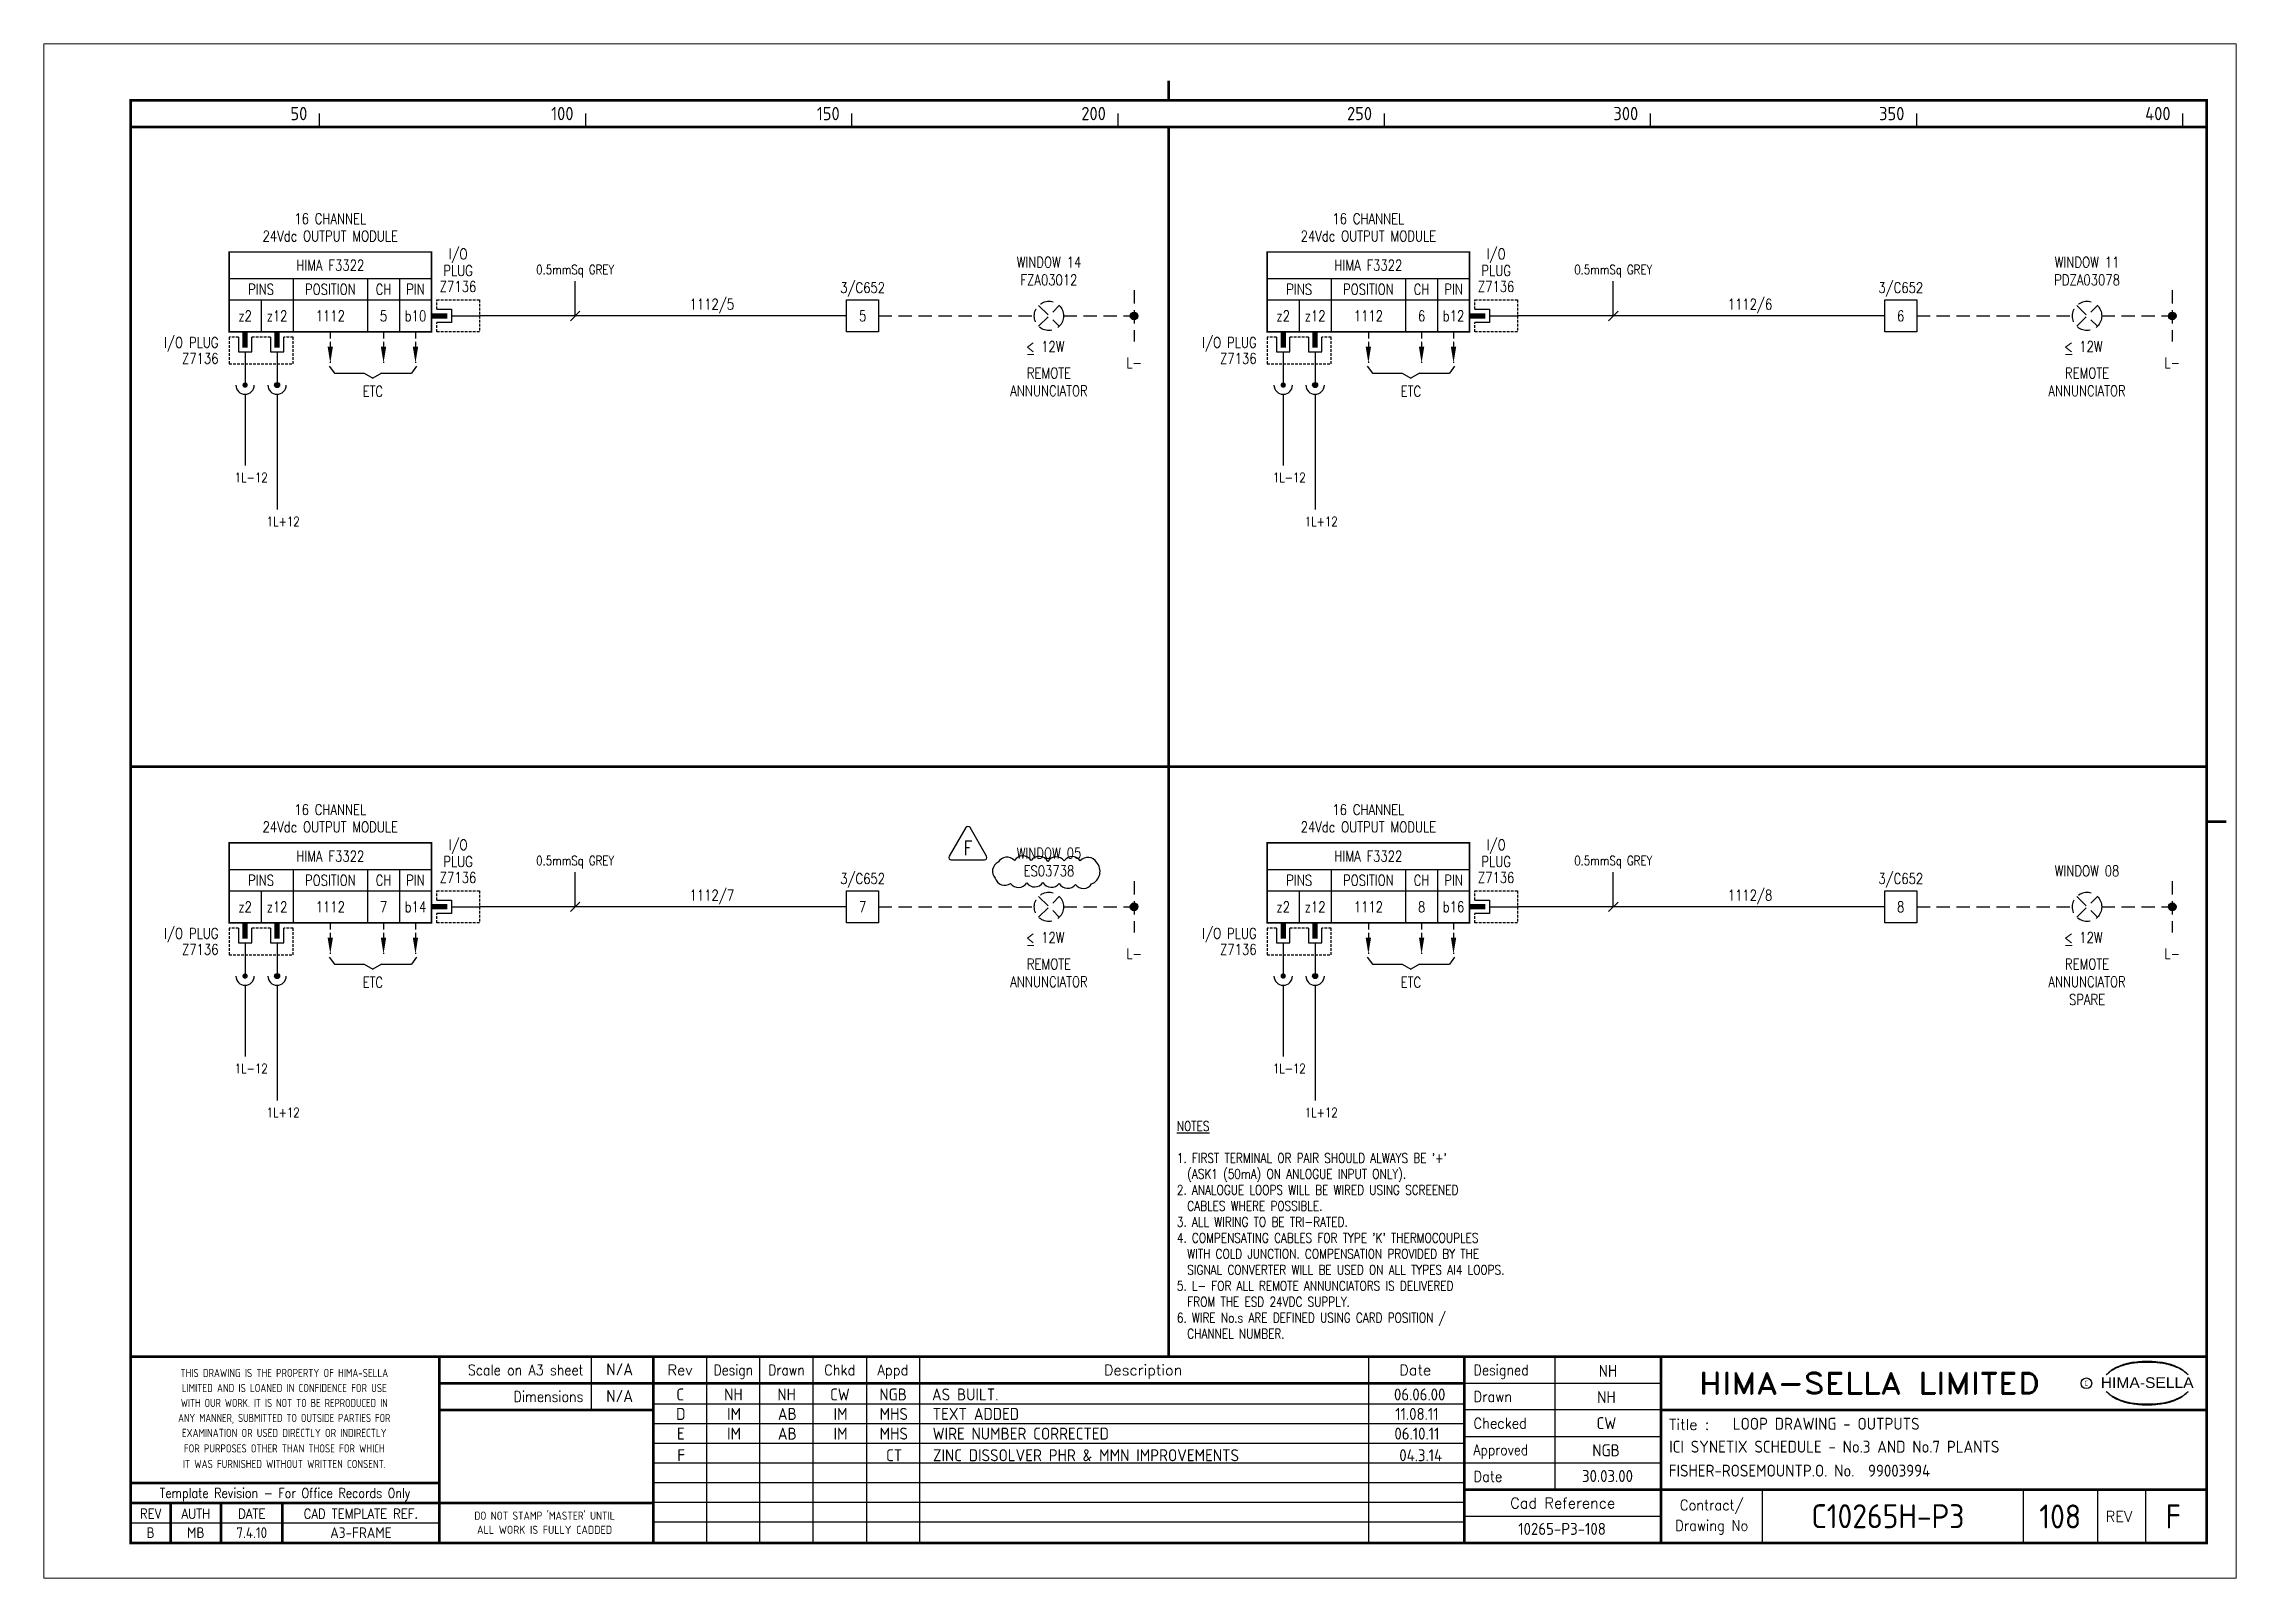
# Paper-space layout 'Layout1' of a CAD drawing. Extents: x 41 to 369, y 29 to 258.
# The model-space entities are those that its viewports show. They can reach past a viewport. Long polylines and large blocks are cut down to what shows.
import ezdxf
from ezdxf.enums import TextEntityAlignment as Align

# ---------------------------------------------------------------- set-up
doc = ezdxf.new("R2010")
doc.units = 0
doc.header["$LTSCALE"] = 0.25
doc.header["$MEASUREMENT"] = 0
doc.linetypes.add('HIDDEN2', pattern=[4.7625, 3.175, -1.5875])
doc.layers.get('0').update_dxf_attribs({"color": 41, "linetype": 'CONTINUOUS'})
for name, color, linetype in [('00-DRG_FRAME', 12, 'CONTINUOUS'), ('01-DRAW', 7, 'CONTINUOUS'), ('02-TEXT', 2, 'CONTINUOUS'), ('051-TEXT', 2, 'CONTINUOUS'), ('117', 7, 'CONTINUOUS'), ('117-TEXT', 2, 'CONTINUOUS'), ('DIM', 3, 'CONTINUOUS'), ('LAB', 2, 'CONTINUOUS'), ('RACK', 2, 'CONTINUOUS'), ('SLOT', 2, 'CONTINUOUS'), ('SNA', 2, 'CONTINUOUS'), ('TEXT', 2, 'CONTINUOUS'), ('TPOL', 3, 'CONTINUOUS'), ('XR_FUNCTION', 2, 'CONTINUOUS'), ('XR_MAIN', 2, 'CONTINUOUS')]:
    doc.layers.add(name, color=color, linetype=linetype)
doc.styles.add('ARIAL', font='arial.ttf', dxfattribs={"height": 2.5})
doc.styles.add('CROSSREF', font='romans.shx', dxfattribs={"width": 0.8, "height": 2})
doc.styles.add('FUNCTION', font='ROMANS.shx', dxfattribs={"width": 0.8, "height": 2.5})
doc.styles.add('ISO', font='iso.shx')
doc.styles.add('PINS', font='ROMANS.shx', dxfattribs={"width": 0.8, "height": 2.5})
doc.styles.add('RACK', font='ROMANS.shx', dxfattribs={"width": 0.8, "height": 2.5})
doc.styles.add('ROMAND', font='ROMAND')
doc.styles.add('ROMANS', font='romans.shx', dxfattribs={"width": 0.8})
doc.styles.add('SLOT', font='romans.shx', dxfattribs={"width": 0.8, "height": 2})
doc.styles.add('SYMBOL', font='ROMANS.shx', dxfattribs={"width": 0.8, "height": 20})

psp = doc.layouts.get("Layout1")

msp = doc.modelspace()

# ---------------------------------------------------------------- texts
at = {"layer": '00-DRG_FRAME', "style": 'ISO'}
for s, p in [('50', (47.69, 267.75)), ('100', (97.69, 267.75)), ('150', (147.69, 267.75)), ('200', (197.69, 267.75)), ('250', (247.69, 267.75)), ('300', (297.69, 267.75)), ('350', (347.69, 267.75)), ('400', (397.69, 267.75))]:
    msp.add_text(s, height=2.5, dxfattribs=at).set_placement(p, align=Align.RIGHT)
at = {"layer": '00-DRG_FRAME', "color": 3, "style": 'ISO'}
for s, width, p in [('THIS DRAWING IS THE PROPERTY OF HIMA-SELLA', 0.9, (43.36, 32.44)), ("DO NOT STAMP 'MASTER' UNTIL", 0.95, (92.25, 5.79))]:
    msp.add_text(s, height=1.53, dxfattribs=dict(at, width=width)).set_placement(p, align=Align.MIDDLE)
at = {"layer": '00-DRG_FRAME', "color": 4, "style": 'ROMAND', "width": 0.87}
for s, p in [('Scale on A3 sheet', (99.54, 32)), ('Dimensions', (99.54, 27.01))]:
    msp.add_text(s, height=2, dxfattribs=at).set_placement(p, align=Align.RIGHT)
at = {"layer": '00-DRG_FRAME', "color": 4, "style": 'ROMAND'}
for s, p in [('Rev', (117.7, 32)), ('Description', (204.69, 32)), ('Date', (255.79, 32))]:
    msp.add_text(s, height=2, dxfattribs=at).set_placement(p, align=Align.CENTER)
for s, width, p in [('Design', 0.85, (127.7, 32)), ('Drawn', 0.85, (137.7, 32)), ('Chkd', 0.9, (147.7, 32)), ('Appd', 0.9, (157.7, 32))]:
    msp.add_text(s, height=2, dxfattribs=dict(at, width=width)).set_placement(p, align=Align.CENTER)
for s, width, p in [('Designed', 0.87, (266.75, 32)), ('Drawn', 0.9, (266.75, 27)), ('Checked', 0.9, (266.75, 22)), ('Approved', 0.85, (266.75, 17)), ('Date', 0.9, (266.75, 12))]:
    msp.add_text(s, height=2, dxfattribs=dict(at, width=width)).set_placement(p)
at = {"layer": '00-DRG_FRAME', "color": 3, "style": 'ISO'}
for s, width, p in [('LIMITED AND IS LOANED IN CONFIDENCE FOR USE', 0.9, (43.36, 29.62)), ('ANY MANNER, SUBMITTED TO OUTSIDE PARTIES FOR', 0.87, (43.36, 23.99)), ('WITH OUR WORK. IT IS NOT TO BE REPRODUCED IN', 0.87, (43.36, 26.81)), ('EXAMINATION OR USED DIRECTLY OR INDIRECTLY', 0.9, (43.36, 21.18)), ('FOR PURPOSES OTHER THAN THOSE FOR WHICH', 0.9, (43.36, 18.27)), ('IT WAS FURNISHED WITHOUT WRITTEN CONSENT.', 0.9, (43.36, 15.35))]:
    msp.add_text(s, height=1.53, dxfattribs=dict(at, width=width)).set_placement(p, align=Align.MIDDLE_CENTER)
at = {"layer": '00-DRG_FRAME', "style": 'ROMAND', "width": 1.15}
msp.add_text('HIMA-SELLA LIMITED', height=4, dxfattribs=at).set_placement((341.1, 30.5), align=Align.MIDDLE)
at = {"layer": '00-DRG_FRAME', "color": 3, "style": 'ISO', "width": 0.9}
msp.add_text('C', height=1, dxfattribs=at).set_placement((381.84, 30), align=Align.CENTER)
at = {"layer": '00-DRG_FRAME', "style": 'ARIAL', "width": 1.05}
msp.add_text('HIMA-SELLA', height=2, dxfattribs=at).set_placement((393.3, 29.63), align=Align.CENTER)
at = {"layer": '00-DRG_FRAME', "color": 4, "style": 'ROMAND'}
msp.add_text('Title :', height=2, dxfattribs=at).set_placement((303.5, 21.75))
for s, height, width, p in [('Template Revision - For Office Records Only', 1.8, 0.85, (43.5, 9.62)), ('Contract/', 2, 0.9, (311.5, 7.5)), ('REV', 1.8, 0.9, (18.25, 6)), ('AUTH', 1.8, 0.9, (26.75, 6)), ('DATE', 1.8, 0.9, (37.25, 6)), ('CAD TEMPLATE REF.', 1.8, 0.9, (57.75, 6)), ('Drawing No', 2, 0.9, (311.5, 3.5))]:
    msp.add_text(s, height=height, dxfattribs=dict(at, width=width)).set_placement(p, align=Align.MIDDLE)
for s, p in [('Cad Reference', (283.5, 8)), ('REV', (388, 5.5))]:
    msp.add_text(s, height=2, dxfattribs=at).set_placement(p, align=Align.MIDDLE)
at = {"layer": '00-DRG_FRAME', "color": 41, "style": 'ISO'}
for s, p in [('B', (18.25, 1.45)), ('MB', (26.75, 1.45)), ('7.4.10', (37.25, 1.45)), ('A3-FRAME', (57.75, 1.45))]:
    msp.add_text(s, height=2, dxfattribs=at).set_placement(p, align=Align.CENTER)
at = {"layer": '00-DRG_FRAME', "color": 3, "style": 'ISO'}
msp.add_text('ALL WORK IS FULLY CADDED', height=1.53, dxfattribs=at).set_placement((92.25, 2.98), align=Align.MIDDLE_CENTER)
at = {"layer": '01-DRAW', "color": 2, "style": 'ROMANS', "width": 0.8}
for p in [(60, 215.83), (255, 215.83), (60, 104.83), (255, 104.83)]:
    msp.add_text('ETC', height=2, dxfattribs=at).set_placement(p, align=Align.CENTER)
at = {"layer": '01-DRAW', "style": 'ROMANS', "width": 0.8}
for s, p in [('1L-12', (34.06, 199.76)), ('1L-12', (229.06, 199.76)), ('1L+12', (40.06, 191.5)), ('1L+12', (235.06, 191.5)), ('1L-12', (34.06, 88.76)), ('1L-12', (229.06, 88.76)), ('1L+12', (40.06, 80.5)), ('1L+12', (235.06, 80.5))]:
    msp.add_text(s, height=1.75, dxfattribs=at).set_placement(p)
at = {"layer": '01-DRAW', "char_height": 2, "attachment_point": 5, "style": 'ROMANS'}
for s, insert in [('5', (152, 231)), ('6', (347, 231)), ('7', (152, 120)), ('8', (347, 120))]:
    msp.add_mtext_dynamic_manual_height_columns(s, width=6, gutter_width=12.5, heights=[5.95], dxfattribs=dict(at, insert=insert))
at = {"layer": '01-DRAW', "insert": (211.02, 79.72), "char_height": 1.8, "width": 80.9791, "attachment_point": 1, "style": 'ROMANS'}
msp.add_mtext("{\\LNOTES\\P\\P}1. FIRST TERMINAL OR PAIR SHOULD ALWAYS BE '+'\\P  (ASK1 (50mA) ON ANLOGUE INPUT ONLY).\\P2. ANALOGUE LOOPS WILL BE WIRED USING SCREENED\\P  CABLES WHERE POSSIBLE.\\P3. ALL WIRING TO BE TRI-RATED.\\P4. COMPENSATING CABLES FOR TYPE 'K' THERMOCOUPLES \\P  WITH COLD JUNCTION. COMPENSATION PROVIDED BY THE\\P  SIGNAL CONVERTER WILL BE USED ON ALL TYPES AI4 LOOPS.\\P5. L- FOR ALL REMOTE ANNUNCIATORS IS DELIVERED \\P  FROM THE ESD 24VDC SUPPLY.\\P6. WIRE No.s ARE DEFINED USING CARD POSITION /\\P  CHANNEL NUMBER.          ", dxfattribs=at)
at = {"layer": '051-TEXT', "style": 'ROMANS', "width": 0.8}
for s, p in [('3/C652', (152, 235.3)), ('3/C652', (347, 235.3)), ('1112/5', (123.68, 232.19)), ('1112/6', (318.68, 232.19)), ('1112/7', (123.68, 121.19)), ('3/C652', (152, 124.3)), ('1112/8', (318.68, 121.19)), ('3/C652', (347, 124.3))]:
    msp.add_text(s, height=2, dxfattribs=at).set_placement(p, align=Align.CENTER)
for p in [(203, 223.2), (398, 223.2), (203, 112.2), (398, 112.2)]:
    msp.add_text('L-', height=2, dxfattribs=at).set_placement(p, align=Align.TOP_CENTER)
at = {"layer": '117-TEXT', "style": 'SLOT', "width": 0.8}
for s, p in [('<', (182.68, 224.24)), ('-', (182.68, 222.88)), ('12W', (185.54, 224.23)), ('<', (377.68, 224.24)), ('-', (377.68, 222.88)), ('12W', (380.54, 224.23)), ('<', (182.68, 113.24)), ('-', (182.68, 111.88)), ('12W', (185.54, 113.23)), ('<', (377.68, 113.24)), ('-', (377.68, 111.88)), ('12W', (380.54, 113.23))]:
    msp.add_text(s, height=2, dxfattribs=at).set_placement(p)
at = {"layer": 'DIM', "style": 'ROMANS', "width": 0.8}
for p in [(98, 238.81), (293, 238.81), (98, 127.81), (293, 127.81)]:
    msp.add_text('0.5mmSq GREY', height=1.75, dxfattribs=at).set_placement(p, align=Align.CENTER)
at = {"layer": 'TEXT', "color": 2, "char_height": 2, "width": 50, "style": 'ROMANS'}
for s, insert, attachment_point in [('WINDOW 14\\PFZA03012', (187, 236.75), 8), ('WINDOW 11\\PPDZA03078', (382, 236.75), 8), ('REMOTE\\PANNUNCIATOR', (187, 221.25), 2), ('REMOTE\\PANNUNCIATOR', (382, 221.25), 2), ('WINDOW 05\\PES03738', (187, 125.75), 8), ('WINDOW 08', (382, 125.75), 8), ('REMOTE\\PANNUNCIATOR', (187, 110.25), 2), ('REMOTE\\PANNUNCIATOR\\PSPARE', (382, 110.25), 2)]:
    msp.add_mtext(s, dxfattribs=dict(at, insert=insert, attachment_point=attachment_point))

# ---------------------------------------------------------------- blocks, each defined once
blk = doc.blocks.new('A3-REVA')
at = {"layer": '051-TEXT', "style": 'ISO'}
for tag, p in [('DESIGNED', (292.01, 31.7)), ('A', (117.73, 27.28)), ('DES', (127.73, 27.28)), ('DRN', (137.73, 27.28)), ('CHKD', (147.73, 27.28)), ('APPD', (157.73, 27.28)), ('DATE', (256, 27.28)), ('DRAWN', (291.72, 26.77)), ('CHECKED', (291.72, 21.89)), ('APPD', (291.65, 16.79)), ('DATE', (291.92, 11.96))]:
    blk.add_attdef(tag, text='', height=2.25, dxfattribs=at).set_placement(p, align=Align.CENTER)
blk.add_attdef('DESCRIPTION', (165.03, 27.28), '', height=2.25, dxfattribs=at)
blk = doc.blocks.new('A3-REVB')
at = {"layer": '051-TEXT', "style": 'ISO'}
for tag, p in [('A', (124.85, -20.36)), ('DES', (134.85, -20.36)), ('DRN', (144.85, -20.36)), ('CHKD', (154.85, -20.36)), ('APPD', (164.85, -20.36)), ('DATE', (263.12, -20.36))]:
    blk.add_attdef(tag, text='', height=2.25, dxfattribs=at).set_placement(p, align=Align.CENTER)
blk.add_attdef('DESCRIPTION', (172.15, -20.36), '', height=2.25, dxfattribs=at)
blk = doc.blocks.new('A3-TITLE')
at = {"layer": '051-TEXT', "style": 'ISO'}
blk.add_attdef('TITLE_1', (315.46, 21.78), '', height=2.25, dxfattribs=at)
for tag, p in [('DRGNO', (376.96, 3.24)), ('REV.', (398.2, 3.24))]:
    blk.add_attdef(tag, text='', height=4.5, dxfattribs=at).set_placement(p, align=Align.CENTER)
blk = doc.blocks.new('A3-CONTRACT')
at = {"layer": '051-TEXT', "color": 41, "style": 'ISO'}
for tag, height, p in [('SCALE', 2.25, (106.71, 31.82)), ('DIMS', 2.25, (106.71, 26.8)), ('CONTRACT', 4.5, (344.94, 3.1)), ('CAD-REF', 2.25, (283.73, 1.84))]:
    blk.add_attdef(tag, text='', height=height, dxfattribs=at).set_placement(p, align=Align.CENTER)
for tag, p in [('TITLE_2', (303.86, 17.28)), ('TITLE_3', (303.79, 12.78))]:
    blk.add_attdef(tag, p, '', height=2.25, dxfattribs=at)
blk = doc.blocks.new('DOT')
for radius in [0.75, 0.65, 0.55, 0.45, 0.35, 0.25, 0.15, 0.05]:
    blk.add_circle((0, 0), radius)
blk = doc.blocks.new('F3322-06')
for p, q in [((-38, 7), (0, 7)), ((-26, 7), (-26, -3)), ((-12, 7), (-12, -3)), ((-6, 7), (-6, -3)), ((-38, 3), (0, 3)), ((-32, 3), (-32, -3)), ((1, 1.25), (3.75, 1.25)), ((3.75, 1.25), (3.75, -1.25)), ((3.75, 0), (9, 0)), ((-36.25, -4), (-36.25, -6.75)), ((-33.75, -6.75), (-33.75, -4)), ((-30.25, -4), (-30.25, -6.75)), ((-27.75, -6.75), (-27.75, -4)), ((3.75, -1.25), (1, -1.25)), ((-36.25, -6.75), (-33.75, -6.75)), ((-35, -6.75), (-35, -9)), ((-30.25, -6.75), (-27.75, -6.75)), ((-29, -6.75), (-29, -9))]:
    blk.add_line(p, q)
at = {"const_width": 0.3}
blk.add_lwpolyline([(0, -3), (-38, -3), (-38, 12), (0, 12)], close=True, dxfattribs=at)
blk.add_lwpolyline([(3, 0, 1, 1, 0), (0, 0, 0.5, 0.5, 0)], format="xyseb")
at = {"color": 3, "linetype": 'HIDDEN2', "ltscale": 0.4}
for points in [[(1, 1.25), (1, 3), (9, 3), (9, -3), (1, -3), (1, -1.25)], [(-36.25, -4), (-38, -4), (-38, -9), (-26, -9), (-26, -4), (-27.75, -4)], [(-30.25, -4), (-33.75, -4)]]:
    blk.add_lwpolyline(points, dxfattribs=at)
at = {"const_width": 1}
for points in [[(-35, -6), (-35, -3)], [(-29, -6), (-29, -3)]]:
    blk.add_lwpolyline(points, dxfattribs=at)
at = {"layer": 'LAB', "style": 'PINS', "width": 0.8, "flags": 1}
blk.add_attdef('LAB1', text='', height=1.5, dxfattribs=at).set_placement((-41, -1), align=Align.RIGHT)
at = {"layer": 'RACK', "style": 'RACK', "width": 0.8}
blk.add_attdef('SLOT', text='', height=2, dxfattribs=at).set_placement((-19, 0), align=Align.MIDDLE)
at = {"layer": 'SLOT', "style": 'SLOT', "width": 0.8}
blk.add_attdef('ADD1', text='', height=2, dxfattribs=at).set_placement((-9, 0), align=Align.MIDDLE)
at = {"layer": 'SNA', "style": 'SYMBOL', "width": 0.8, "flags": 1}
blk.add_attdef('SNA', text='', height=1.5, dxfattribs=at).set_placement((-41, 5), align=Align.RIGHT)
at = {"layer": 'TEXT', "style": 'ROMANS', "width": 0.8}
for s, p in [('16 CHANNEL', (-19, 17.25)), ('24Vdc OUTPUT MODULE', (-19, 14))]:
    blk.add_text(s, height=2, dxfattribs=at).set_placement(p, align=Align.CENTER)
for s, p in [('I/O', (5, 11.5)), ('HIMA F3322', (-19, 9.5)), ('PLUG', (5, 8.5)), ('PINS', (-32, 5)), ('POSITION', (-19, 5)), ('CH', (-9, 5)), ('PIN', (-3, 5)), ('Z7136', (5, 5.5)), ('z2', (-35, 0)), ('z12', (-29, 0)), ('b12', (-3, 0))]:
    blk.add_text(s, height=2, dxfattribs=at).set_placement(p, align=Align.MIDDLE)
for s, p in [('I/O PLUG', (-40, -5)), ('Z7136', (-40, -8))]:
    blk.add_text(s, height=2, dxfattribs=at).set_placement(p, align=Align.MIDDLE_RIGHT)
at = {"layer": 'TPOL', "color": 2, "style": 'PINS', "width": 0.8}
blk.add_attdef('CN1', text='', height=2, dxfattribs=at).set_placement((-3, 0), align=Align.MIDDLE)
at = {"layer": 'TPOL', "style": 'PINS', "width": 0.8, "flags": 1}
blk.add_attdef('CN2', text='', height=1, dxfattribs=at).set_placement((9, 0), align=Align.MIDDLE_RIGHT)
for tag, p in [('CN3', (-35, -9)), ('CN4', (-29, -9))]:
    blk.add_attdef(tag, text='', height=1, dxfattribs=at).set_placement(p, align=Align.BOTTOM_CENTER)
at = {"layer": 'XR_FUNCTION', "style": 'FUNCTION', "width": 0.8, "flags": 1}
blk.add_attdef('XR_FUNCTION', text='', height=1.5, dxfattribs=at).set_placement((-41, 7), align=Align.RIGHT)
at = {"layer": 'XR_MAIN', "style": 'CROSSREF', "width": 0.8, "flags": 1}
blk.add_attdef('XR_MAIN', text='', height=1.5, dxfattribs=at).set_placement((-41, 1), align=Align.RIGHT)
blk = doc.blocks.new('F3322-05')
for p, q in [((-38, 7), (0, 7)), ((-26, 7), (-26, -3)), ((-12, 7), (-12, -3)), ((-6, 7), (-6, -3)), ((-38, 3), (0, 3)), ((-32, 3), (-32, -3)), ((1, 1.25), (3.75, 1.25)), ((3.75, 1.25), (3.75, -1.25)), ((3.75, 0), (9, 0)), ((-36.25, -4), (-36.25, -6.75)), ((-33.75, -6.75), (-33.75, -4)), ((-30.25, -4), (-30.25, -6.75)), ((-27.75, -6.75), (-27.75, -4)), ((3.75, -1.25), (1, -1.25)), ((-36.25, -6.75), (-33.75, -6.75)), ((-35, -6.75), (-35, -9)), ((-30.25, -6.75), (-27.75, -6.75)), ((-29, -6.75), (-29, -9))]:
    blk.add_line(p, q)
at = {"const_width": 0.3}
blk.add_lwpolyline([(0, -3), (-38, -3), (-38, 12), (0, 12)], close=True, dxfattribs=at)
blk.add_lwpolyline([(3, 0, 1, 1, 0), (0, 0, 0.5, 0.5, 0)], format="xyseb")
at = {"color": 3, "linetype": 'HIDDEN2', "ltscale": 0.4}
for points in [[(1, 1.25), (1, 3), (9, 3), (9, -3), (1, -3), (1, -1.25)], [(-36.25, -4), (-38, -4), (-38, -9), (-26, -9), (-26, -4), (-27.75, -4)], [(-30.25, -4), (-33.75, -4)]]:
    blk.add_lwpolyline(points, dxfattribs=at)
at = {"const_width": 1}
for points in [[(-35, -6), (-35, -3)], [(-29, -6), (-29, -3)]]:
    blk.add_lwpolyline(points, dxfattribs=at)
at = {"layer": 'LAB', "style": 'PINS', "width": 0.8, "flags": 1}
blk.add_attdef('LAB1', text='', height=1.5, dxfattribs=at).set_placement((-41, -1), align=Align.RIGHT)
at = {"layer": 'RACK', "style": 'RACK', "width": 0.8}
blk.add_attdef('SLOT', text='', height=2, dxfattribs=at).set_placement((-19, 0), align=Align.MIDDLE)
at = {"layer": 'SLOT', "style": 'SLOT', "width": 0.8}
blk.add_attdef('ADD1', text='', height=2, dxfattribs=at).set_placement((-9, 0), align=Align.MIDDLE)
at = {"layer": 'SNA', "style": 'SYMBOL', "width": 0.8, "flags": 1}
blk.add_attdef('SNA', text='', height=1.5, dxfattribs=at).set_placement((-41, 5), align=Align.RIGHT)
at = {"layer": 'TEXT', "style": 'ROMANS', "width": 0.8}
for s, p in [('16 CHANNEL', (-19, 17.25)), ('24Vdc OUTPUT MODULE', (-19, 14))]:
    blk.add_text(s, height=2, dxfattribs=at).set_placement(p, align=Align.CENTER)
for s, p in [('I/O', (5, 11.5)), ('HIMA F3322', (-19, 9.5)), ('PLUG', (5, 8.5)), ('PINS', (-32, 5)), ('POSITION', (-19, 5)), ('CH', (-9, 5)), ('PIN', (-3, 5)), ('Z7136', (5, 5.5)), ('z2', (-35, 0)), ('z12', (-29, 0)), ('b10', (-3, 0))]:
    blk.add_text(s, height=2, dxfattribs=at).set_placement(p, align=Align.MIDDLE)
for s, p in [('I/O PLUG', (-40, -5)), ('Z7136', (-40, -8))]:
    blk.add_text(s, height=2, dxfattribs=at).set_placement(p, align=Align.MIDDLE_RIGHT)
at = {"layer": 'TPOL', "color": 2, "style": 'PINS', "width": 0.8}
blk.add_attdef('CN1', text='', height=2, dxfattribs=at).set_placement((-3, 0), align=Align.MIDDLE)
at = {"layer": 'TPOL', "style": 'PINS', "width": 0.8, "flags": 1}
blk.add_attdef('CN2', text='', height=1, dxfattribs=at).set_placement((9, 0), align=Align.MIDDLE_RIGHT)
for tag, p in [('CN3', (-35, -9)), ('CN4', (-29, -9))]:
    blk.add_attdef(tag, text='', height=1, dxfattribs=at).set_placement(p, align=Align.BOTTOM_CENTER)
at = {"layer": 'XR_FUNCTION', "style": 'FUNCTION', "width": 0.8, "flags": 1}
blk.add_attdef('XR_FUNCTION', text='', height=1.5, dxfattribs=at).set_placement((-41, 7), align=Align.RIGHT)
at = {"layer": 'XR_MAIN', "style": 'CROSSREF', "width": 0.8, "flags": 1}
blk.add_attdef('XR_MAIN', text='', height=1.5, dxfattribs=at).set_placement((-41, 1), align=Align.RIGHT)
blk = doc.blocks.new('F3322-08')
for p, q in [((-38, 7), (0, 7)), ((-26, 7), (-26, -3)), ((-12, 7), (-12, -3)), ((-6, 7), (-6, -3)), ((-38, 3), (0, 3)), ((-32, 3), (-32, -3)), ((1, 1.25), (3.75, 1.25)), ((3.75, 1.25), (3.75, -1.25)), ((3.75, 0), (9, 0)), ((-36.25, -4), (-36.25, -6.75)), ((-33.75, -6.75), (-33.75, -4)), ((-30.25, -4), (-30.25, -6.75)), ((-27.75, -6.75), (-27.75, -4)), ((3.75, -1.25), (1, -1.25)), ((-36.25, -6.75), (-33.75, -6.75)), ((-35, -6.75), (-35, -9)), ((-30.25, -6.75), (-27.75, -6.75)), ((-29, -6.75), (-29, -9))]:
    blk.add_line(p, q)
at = {"const_width": 0.3}
blk.add_lwpolyline([(0, -3), (-38, -3), (-38, 12), (0, 12)], close=True, dxfattribs=at)
blk.add_lwpolyline([(3, 0, 1, 1, 0), (0, 0, 0.5, 0.5, 0)], format="xyseb")
at = {"color": 3, "linetype": 'HIDDEN2', "ltscale": 0.4}
for points in [[(1, 1.25), (1, 3), (9, 3), (9, -3), (1, -3), (1, -1.25)], [(-36.25, -4), (-38, -4), (-38, -9), (-26, -9), (-26, -4), (-27.75, -4)], [(-30.25, -4), (-33.75, -4)]]:
    blk.add_lwpolyline(points, dxfattribs=at)
at = {"const_width": 1}
for points in [[(-35, -6), (-35, -3)], [(-29, -6), (-29, -3)]]:
    blk.add_lwpolyline(points, dxfattribs=at)
at = {"layer": 'LAB', "style": 'PINS', "width": 0.8, "flags": 1}
blk.add_attdef('LAB1', text='', height=1.5, dxfattribs=at).set_placement((-41, -1), align=Align.RIGHT)
at = {"layer": 'RACK', "style": 'RACK', "width": 0.8}
blk.add_attdef('SLOT', text='', height=2, dxfattribs=at).set_placement((-19, 0), align=Align.MIDDLE)
at = {"layer": 'SLOT', "style": 'SLOT', "width": 0.8}
blk.add_attdef('ADD1', text='', height=2, dxfattribs=at).set_placement((-9, 0), align=Align.MIDDLE)
at = {"layer": 'SNA', "style": 'SYMBOL', "width": 0.8, "flags": 1}
blk.add_attdef('SNA', text='', height=1.5, dxfattribs=at).set_placement((-41, 5), align=Align.RIGHT)
at = {"layer": 'TEXT', "style": 'ROMANS', "width": 0.8}
for s, p in [('16 CHANNEL', (-19, 17.25)), ('24Vdc OUTPUT MODULE', (-19, 14))]:
    blk.add_text(s, height=2, dxfattribs=at).set_placement(p, align=Align.CENTER)
for s, p in [('I/O', (5, 11.5)), ('HIMA F3322', (-19, 9.5)), ('PLUG', (5, 8.5)), ('PINS', (-32, 5)), ('POSITION', (-19, 5)), ('CH', (-9, 5)), ('PIN', (-3, 5)), ('Z7136', (5, 5.5)), ('z2', (-35, 0)), ('z12', (-29, 0)), ('b16', (-3, 0))]:
    blk.add_text(s, height=2, dxfattribs=at).set_placement(p, align=Align.MIDDLE)
for s, p in [('I/O PLUG', (-40, -5)), ('Z7136', (-40, -8))]:
    blk.add_text(s, height=2, dxfattribs=at).set_placement(p, align=Align.MIDDLE_RIGHT)
at = {"layer": 'TPOL', "color": 2, "style": 'PINS', "width": 0.8}
blk.add_attdef('CN1', text='', height=2, dxfattribs=at).set_placement((-3, 0), align=Align.MIDDLE)
at = {"layer": 'TPOL', "style": 'PINS', "width": 0.8, "flags": 1}
blk.add_attdef('CN2', text='', height=1, dxfattribs=at).set_placement((9, 0), align=Align.MIDDLE_RIGHT)
for tag, p in [('CN3', (-35, -9)), ('CN4', (-29, -9))]:
    blk.add_attdef(tag, text='', height=1, dxfattribs=at).set_placement(p, align=Align.BOTTOM_CENTER)
at = {"layer": 'XR_FUNCTION', "style": 'FUNCTION', "width": 0.8, "flags": 1}
blk.add_attdef('XR_FUNCTION', text='', height=1.5, dxfattribs=at).set_placement((-41, 7), align=Align.RIGHT)
at = {"layer": 'XR_MAIN', "style": 'CROSSREF', "width": 0.8, "flags": 1}
blk.add_attdef('XR_MAIN', text='', height=1.5, dxfattribs=at).set_placement((-41, 1), align=Align.RIGHT)
blk = doc.blocks.new('F3322-07')
for p, q in [((-38, 7), (0, 7)), ((-26, 7), (-26, -3)), ((-12, 7), (-12, -3)), ((-6, 7), (-6, -3)), ((-38, 3), (0, 3)), ((-32, 3), (-32, -3)), ((1, 1.25), (3.75, 1.25)), ((3.75, 1.25), (3.75, -1.25)), ((3.75, 0), (9, 0)), ((-36.25, -4), (-36.25, -6.75)), ((-33.75, -6.75), (-33.75, -4)), ((-30.25, -4), (-30.25, -6.75)), ((-27.75, -6.75), (-27.75, -4)), ((3.75, -1.25), (1, -1.25)), ((-36.25, -6.75), (-33.75, -6.75)), ((-35, -6.75), (-35, -9)), ((-30.25, -6.75), (-27.75, -6.75)), ((-29, -6.75), (-29, -9))]:
    blk.add_line(p, q)
at = {"const_width": 0.3}
blk.add_lwpolyline([(0, -3), (-38, -3), (-38, 12), (0, 12)], close=True, dxfattribs=at)
blk.add_lwpolyline([(3, 0, 1, 1, 0), (0, 0, 0.5, 0.5, 0)], format="xyseb")
at = {"color": 3, "linetype": 'HIDDEN2', "ltscale": 0.4}
for points in [[(1, 1.25), (1, 3), (9, 3), (9, -3), (1, -3), (1, -1.25)], [(-36.25, -4), (-38, -4), (-38, -9), (-26, -9), (-26, -4), (-27.75, -4)], [(-30.25, -4), (-33.75, -4)]]:
    blk.add_lwpolyline(points, dxfattribs=at)
at = {"const_width": 1}
for points in [[(-35, -6), (-35, -3)], [(-29, -6), (-29, -3)]]:
    blk.add_lwpolyline(points, dxfattribs=at)
at = {"layer": 'LAB', "style": 'PINS', "width": 0.8, "flags": 1}
blk.add_attdef('LAB1', text='', height=1.5, dxfattribs=at).set_placement((-41, -1), align=Align.RIGHT)
at = {"layer": 'RACK', "style": 'RACK', "width": 0.8}
blk.add_attdef('SLOT', text='', height=2, dxfattribs=at).set_placement((-19, 0), align=Align.MIDDLE)
at = {"layer": 'SLOT', "style": 'SLOT', "width": 0.8}
blk.add_attdef('ADD1', text='', height=2, dxfattribs=at).set_placement((-9, 0), align=Align.MIDDLE)
at = {"layer": 'SNA', "style": 'SYMBOL', "width": 0.8, "flags": 1}
blk.add_attdef('SNA', text='', height=1.5, dxfattribs=at).set_placement((-41, 5), align=Align.RIGHT)
at = {"layer": 'TEXT', "style": 'ROMANS', "width": 0.8}
for s, p in [('16 CHANNEL', (-19, 17.25)), ('24Vdc OUTPUT MODULE', (-19, 14))]:
    blk.add_text(s, height=2, dxfattribs=at).set_placement(p, align=Align.CENTER)
for s, p in [('I/O', (5, 11.5)), ('HIMA F3322', (-19, 9.5)), ('PLUG', (5, 8.5)), ('PINS', (-32, 5)), ('POSITION', (-19, 5)), ('CH', (-9, 5)), ('PIN', (-3, 5)), ('Z7136', (5, 5.5)), ('z2', (-35, 0)), ('z12', (-29, 0)), ('b14', (-3, 0))]:
    blk.add_text(s, height=2, dxfattribs=at).set_placement(p, align=Align.MIDDLE)
for s, p in [('I/O PLUG', (-40, -5)), ('Z7136', (-40, -8))]:
    blk.add_text(s, height=2, dxfattribs=at).set_placement(p, align=Align.MIDDLE_RIGHT)
at = {"layer": 'TPOL', "color": 2, "style": 'PINS', "width": 0.8}
blk.add_attdef('CN1', text='', height=2, dxfattribs=at).set_placement((-3, 0), align=Align.MIDDLE)
at = {"layer": 'TPOL', "style": 'PINS', "width": 0.8, "flags": 1}
blk.add_attdef('CN2', text='', height=1, dxfattribs=at).set_placement((9, 0), align=Align.MIDDLE_RIGHT)
for tag, p in [('CN3', (-35, -9)), ('CN4', (-29, -9))]:
    blk.add_attdef(tag, text='', height=1, dxfattribs=at).set_placement(p, align=Align.BOTTOM_CENTER)
at = {"layer": 'XR_FUNCTION', "style": 'FUNCTION', "width": 0.8, "flags": 1}
blk.add_attdef('XR_FUNCTION', text='', height=1.5, dxfattribs=at).set_placement((-41, 7), align=Align.RIGHT)
at = {"layer": 'XR_MAIN', "style": 'CROSSREF', "width": 0.8, "flags": 1}
blk.add_attdef('XR_MAIN', text='', height=1.5, dxfattribs=at).set_placement((-41, 1), align=Align.RIGHT)
blk = doc.blocks.new('TRI-F')
at = {"layer": '01-DRAW'}
blk.add_lwpolyline([(-0.26, 2.55), (-2.34, -1.05, 0.57735), (-2.08, -1.5), (2.08, -1.5, 0.57735), (2.34, -1.05), (0.26, 2.55, 0.57735)], format="xyb", close=True, dxfattribs=at)
at = {"layer": '02-TEXT', "color": 2, "style": 'ROMANS', "width": 0.8}
blk.add_text('F', height=1.8, dxfattribs=at).set_placement((0, 0), align=Align.MIDDLE)

# ---------------------------------------------------------------- linework, layer by layer
at = {"layer": '00-DRG_FRAME'}
for p, q in [((50, 266.5), (50, 269)), ((100, 266.5), (100, 269)), ((150, 266.5), (150, 269)), ((200, 266.5), (200, 269)), ((250, 266.5), (250, 269)), ((300, 266.5), (300, 269)), ((350, 266.5), (350, 269)), ((400, 266.5), (400, 269)), ((101.01, 35.5), (101.01, 25.5)), ((122.7, 35.5), (122.7, 0.5)), ((132.7, 0.5), (132.7, 35.5)), ((142.7, 0.5), (142.7, 35.5)), ((152.7, 35.5), (152.7, 0.5)), ((162.7, 35.5), (162.7, 0.5)), ((247, 35.5), (247, 0.5)), ((282, 35.5), (282, 10.5)), ((265, 30.5), (302, 30.5)), ((265, 26.59), (112.7, 26.59)), ((302, 25.5), (265, 25.5)), ((265, 22.89), (112.7, 22.89)), ((265, 19.19), (112.7, 19.19)), ((265, 20.5), (302, 20.5)), ((265, 15.49), (112.7, 15.49)), ((302, 15.5), (265, 15.5)), ((265, 11.79), (112.7, 11.79)), ((321, 10.5), (321, 0.5)), ((370, 10.5), (370, 0.5)), ((384, 0.5), (384, 10.5)), ((393, 10.5), (393, 0.5)), ((72.5, 4.25), (14.5, 4.25)), ((265, 8.09), (112.7, 8.09)), ((265, 4.39), (112.7, 4.39)), ((302, 5.5), (265, 5.5))]:
    msp.add_line(p, q, dxfattribs=at)
at = {"layer": '00-DRG_FRAME', "const_width": 0.5}
for points in [[(209.5, 271.5), (209.5, 275.18)], [(209.5, 271.5), (209.5, 275.18)], [(14.5, 266.5), (404.5, 266.5)], [(209.5, 35.5), (209.5, 266.5)], [(14.5, 146.31), (404.5, 146.31)], [(404.5, 136), (408.18, 136)], [(404.5, 35.5), (14.5, 35.5)], [(72.5, 0.5), (72.5, 35.5)], [(112.7, 0.5), (112.7, 35.5)], [(265, 35.5), (265, 0.5)], [(302, 0.5), (302, 35.5)], [(265, 30.5), (72.5, 30.5)], [(112.7, 25.5), (72.5, 25.5)], [(404.5, 25.5), (302, 25.5)], [(14.5, 11.75), (72.5, 11.75)], [(14.5, 8), (72.5, 8)], [(22, 0.5), (22, 8)], [(31.5, 0.5), (31.5, 8)], [(43, 0.5), (43, 8)], [(112.7, 8), (72.5, 8)], [(265, 10.5), (404.5, 10.5)]]:
    msp.add_lwpolyline(points, dxfattribs=at)
msp.add_lwpolyline([(14.5, 0.5), (404.5, 0.5), (404.5, 271.5), (14.5, 271.5)], close=True, dxfattribs=at)
at = {"layer": '00-DRG_FRAME', "color": 3}
msp.add_circle((381.88, 30.5), 1, dxfattribs=at)
for centre, radius, start, end in [((390.6, 26.83), 7.24, 106.0532, 133.5024), ((390.11, 28.1), 5.98, 122.244, 131.6154), ((389.75, 28.78), 5.21, 111.8206, 122.8668), ((391.78, 24.7), 9.76, 107.5931, 113.9452), ((393.1, 18.5), 15.94, 89.2698, 106.3911), ((392.1, 23.52), 10.99, 96.0146, 107.3203), ((393.29, 16.31), 18.28, 92.8917, 97.3734), ((393.24, 18.86), 15.73, 89.7805, 93.1738), ((393.36, 18.86), 15.73, 86.8262, 90.2195), ((393.51, 18.5), 15.94, 73.6089, 90.7302), ((393.31, 16.31), 18.28, 82.6266, 87.1083), ((394.51, 23.52), 10.99, 72.6797, 83.9854), ((394.83, 24.7), 9.76, 66.0548, 72.4069), ((396, 26.83), 7.24, 46.4976, 73.9468), ((396.85, 28.78), 5.21, 57.1332, 68.1794), ((396.49, 28.1), 5.98, 48.3846, 57.756), ((390.88, 27.01), 7.3, 130.419, 136.057), ((390.88, 34.04), 7.3, 223.943, 229.581), ((390.6, 34.23), 7.24, 226.4976, 253.9468), ((396, 34.23), 7.24, 286.0532, 313.5024), ((395.73, 27.01), 7.3, 43.943, 49.581), ((395.73, 34.04), 7.3, 310.419, 316.057), ((390.11, 32.96), 5.98, 228.3846, 237.756), ((389.75, 32.28), 5.21, 237.1332, 248.1794), ((391.78, 36.36), 9.76, 246.0548, 252.4069), ((393.1, 42.56), 15.94, 253.6089, 270.7302), ((392.1, 37.54), 10.99, 252.6797, 263.9854), ((393.29, 44.75), 18.28, 262.6266, 267.1083), ((393.24, 42.19), 15.73, 266.8262, 270.2195), ((393.51, 42.56), 15.94, 269.2698, 286.3911), ((393.36, 42.19), 15.73, 269.7805, 273.1738), ((393.31, 44.75), 18.28, 272.8917, 277.3734), ((394.51, 37.54), 10.99, 276.0146, 287.3203), ((394.83, 36.36), 9.76, 287.5931, 293.9452), ((396.85, 32.28), 5.21, 291.8206, 302.8668), ((396.49, 32.96), 5.98, 302.244, 311.6154)]:
    msp.add_arc(centre, radius, start, end, dxfattribs=at)
at = {"layer": '01-DRAW', "color": 0, "linetype": 'HIDDEN2', "ltscale": 2}
for p, q in [((203, 235.8), (203, 226.2)), ((398, 235.8), (398, 226.2)), ((155, 231), (184.25, 231)), ((185.06, 229.06), (188.94, 232.94)), ((185.06, 232.94), (188.94, 229.06)), ((189.75, 231), (203, 231)), ((350, 231), (379.25, 231)), ((380.06, 229.06), (383.94, 232.94)), ((380.06, 232.94), (383.94, 229.06)), ((384.75, 231), (398, 231)), ((203, 124.8), (203, 115.2)), ((398, 124.8), (398, 115.2)), ((155, 120), (184.25, 120)), ((185.06, 118.06), (188.94, 121.94)), ((185.06, 121.94), (188.94, 118.06)), ((189.75, 120), (203, 120)), ((350, 120), (379.25, 120)), ((380.06, 118.06), (383.94, 121.94)), ((380.06, 121.94), (383.94, 118.06)), ((384.75, 120), (398, 120))]:
    msp.add_line(p, q, dxfattribs=at)
at = {"layer": '01-DRAW'}
for p, q in [((149, 231), (80, 231)), ((149, 234), (155, 234)), ((149, 228), (149, 234)), ((155, 234), (155, 228)), ((344, 231), (275, 231)), ((344, 234), (350, 234)), ((344, 228), (344, 234)), ((350, 234), (350, 228)), ((155, 228), (149, 228)), ((350, 228), (344, 228)), ((36, 222), (36, 218)), ((42, 222), (42, 218)), ((51.8, 221.55), (52.77, 220.26)), ((52.77, 220.26), (58.38, 220.26)), ((58.38, 220.26), (60, 219.29)), ((61.62, 220.26), (60, 219.29)), ((61.62, 220.26), (67.23, 220.26)), ((68.2, 221.55), (67.23, 220.26)), ((231, 222), (231, 218)), ((237, 222), (237, 218)), ((246.8, 221.55), (247.77, 220.26)), ((247.77, 220.26), (253.38, 220.26)), ((253.38, 220.26), (255, 219.29)), ((256.62, 220.26), (255, 219.29)), ((256.62, 220.26), (262.23, 220.26)), ((263.2, 221.55), (262.23, 220.26)), ((36, 216.27), (36, 202.87)), ((42, 216.27), (42, 194.61)), ((42, 216.27), (42, 194.61)), ((231, 216.27), (231, 202.87)), ((237, 216.27), (237, 194.61)), ((237, 216.27), (237, 194.61)), ((149, 120), (80, 120)), ((149, 123), (155, 123)), ((149, 117), (149, 123)), ((155, 123), (155, 117)), ((344, 120), (275, 120)), ((344, 123), (350, 123)), ((344, 117), (344, 123)), ((350, 123), (350, 117)), ((155, 117), (149, 117)), ((350, 117), (344, 117)), ((36, 111), (36, 107)), ((42, 111), (42, 107)), ((51.8, 110.55), (52.77, 109.26)), ((52.77, 109.26), (58.38, 109.26)), ((58.38, 109.26), (60, 108.29)), ((61.62, 109.26), (60, 108.29)), ((61.62, 109.26), (67.23, 109.26)), ((68.2, 110.55), (67.23, 109.26)), ((231, 111), (231, 107)), ((237, 111), (237, 107)), ((246.8, 110.55), (247.77, 109.26)), ((247.77, 109.26), (253.38, 109.26)), ((253.38, 109.26), (255, 108.29)), ((256.62, 109.26), (255, 108.29)), ((256.62, 109.26), (262.23, 109.26)), ((263.2, 110.55), (262.23, 109.26)), ((36, 105.27), (36, 91.87)), ((42, 105.27), (42, 83.61)), ((42, 105.27), (42, 83.61)), ((231, 105.27), (231, 91.87)), ((237, 105.27), (237, 83.61)), ((237, 105.27), (237, 83.61))]:
    msp.add_line(p, q, dxfattribs=at)
at = {"layer": '01-DRAW', "linetype": 'HIDDEN2'}
for p, q in [((52, 228), (52, 222.17)), ((62, 228), (62, 222.17)), ((68, 228), (68, 222.17)), ((247, 228), (247, 222.17)), ((257, 228), (257, 222.17)), ((263, 228), (263, 222.17)), ((52, 117), (52, 111.17)), ((62, 117), (62, 111.17)), ((68, 117), (68, 111.17)), ((247, 117), (247, 111.17)), ((257, 117), (257, 111.17)), ((263, 117), (263, 111.17))]:
    msp.add_line(p, q, dxfattribs=at)
at = {"layer": '01-DRAW', "const_width": 0.5}
for points in [[(35.75, 218, 1), (36.25, 218, 1)], [(41.75, 218, 1), (42.25, 218, 1)], [(230.75, 218, 1), (231.25, 218, 1)], [(236.75, 218, 1), (237.25, 218, 1)], [(35.75, 107, 1), (36.25, 107, 1)], [(41.75, 107, 1), (42.25, 107, 1)], [(230.75, 107, 1), (231.25, 107, 1)], [(236.75, 107, 1), (237.25, 107, 1)]]:
    msp.add_lwpolyline(points, format="xyb", close=True, dxfattribs=at)
at = {"layer": '01-DRAW', "color": 0}
msp.add_lwpolyline([(195.94, 128.36, 0.520567), (192.89, 128.63, 0.520567), (192.89, 128.63, 0.520567), (189.84, 128.63, 0.520567), (189.84, 128.63, 0.520567), (186.8, 128.54, 0.520567), (186.8, 128.54, 0.520567), (183.65, 128.73, 0.520567), (183.65, 128.73, 0.520567), (180.51, 128.73, 0.520567), (180.51, 128.73, 0.520567), (177.47, 128.36, 0.520567), (177.47, 128.36, 0.520567), (176.91, 125.4, 0.520567), (176.91, 125.4, 0.520567), (179.78, 124.39, 0.520567), (179.78, 124.39, 0.520567), (182.82, 124.48, 0.520567), (182.82, 124.48, 0.520567), (185.87, 124.57, 0.520567), (185.87, 124.57, 0.520567), (188.92, 124.39, 0.520567), (188.92, 124.39, 0.520567), (191.97, 124.2, 0.520567), (191.97, 124.2, 0.520567), (195.02, 124.3, 0.520567), (195.02, 124.3, 0.520567)], format="xyb", close=True, dxfattribs=at)
at = {"layer": '01-DRAW', "color": 0, "linetype": 'HIDDEN2', "ltscale": 2}
for centre in [(187, 231), (382, 231), (187, 120), (382, 120)]:
    msp.add_circle(centre, 2.75, dxfattribs=at)
at = {"layer": '01-DRAW'}
for centre, radius in [((42, 218), 0.475), ((42, 218), 0.389), ((42, 218), 0.302), ((237, 218), 0.475), ((237, 218), 0.389), ((237, 218), 0.302), ((42, 218), 0.216), ((42, 218), 0.13), ((42, 218), 0.0432), ((237, 218), 0.216), ((237, 218), 0.13), ((237, 218), 0.0432), ((42, 107), 0.475), ((42, 107), 0.389), ((42, 107), 0.302), ((42, 107), 0.216), ((42, 107), 0.13), ((237, 107), 0.475), ((237, 107), 0.389), ((237, 107), 0.302), ((237, 107), 0.216), ((237, 107), 0.13), ((42, 107), 0.0432), ((237, 107), 0.0432)]:
    msp.add_circle(centre, radius, dxfattribs=at)
for centre in [(36, 218), (42, 218), (42, 218), (231, 218), (237, 218), (237, 218), (36, 107), (42, 107), (42, 107), (231, 107), (237, 107), (237, 107)]:
    msp.add_arc(centre, 1.73, 180, 0, dxfattribs=at)
for points in [[(52.5, 225.19), (51.5, 225.19), (52, 222.17)], [(62.5, 225.19), (61.5, 225.19), (62, 222.17)], [(68.5, 225.19), (67.5, 225.19), (68, 222.17)], [(247.5, 225.19), (246.5, 225.19), (247, 222.17)], [(257.5, 225.19), (256.5, 225.19), (257, 222.17)], [(263.5, 225.19), (262.5, 225.19), (263, 222.17)], [(52.5, 114.19), (51.5, 114.19), (52, 111.17)], [(62.5, 114.19), (61.5, 114.19), (62, 111.17)], [(68.5, 114.19), (67.5, 114.19), (68, 111.17)], [(247.5, 114.19), (246.5, 114.19), (247, 111.17)], [(257.5, 114.19), (256.5, 114.19), (257, 111.17)], [(263.5, 114.19), (262.5, 114.19), (263, 111.17)]]:
    msp.add_solid(points, dxfattribs=at)
at = {"layer": 'DIM'}
for p, q in [((98, 231), (98, 237.54)), ((293, 231), (293, 237.54)), ((97.1, 230.1), (98.9, 231.9)), ((292.1, 230.1), (293.9, 231.9)), ((98, 120), (98, 126.54)), ((293, 120), (293, 126.54)), ((97.1, 119.1), (98.9, 120.9)), ((292.1, 119.1), (293.9, 120.9))]:
    msp.add_line(p, q, dxfattribs=at)

# ---------------------------------------------------------------- block references
at = {"layer": '00-DRG_FRAME', "color": 0, "xscale": 1.5, "yscale": 1.5, "zscale": 1.5}
msp.add_blockref('TRI-F', (171.78, 131.06), dxfattribs=at)
at = {"layer": '00-DRG_FRAME'}
for name, p, values in [('A3-CONTRACT', (-0.35, 0.19), {'TITLE_2': 'ICI SYNETIX SCHEDULE - No.3 AND No.7 PLANTS', 'TITLE_3': 'FISHER-ROSEMOUNTP.O. No.  99003994', 'CAD-REF': '10265-P3-108', 'CONTRACT': 'C10265H-P3', 'SCALE': 'N/A', 'DIMS': 'N/A'}), ('A3-REVB', (-7, 43.98), {'A': 'D', 'DES': 'IM', 'DRN': 'AB', 'CHKD': 'IM', 'APPD': 'MHS', 'DESCRIPTION': 'TEXT ADDED', 'DATE': '11.08.11'}), ('A3-REVB', (-7, 40.28), {'A': 'E', 'DES': 'IM', 'DRN': 'AB', 'CHKD': 'IM', 'APPD': 'MHS', 'DESCRIPTION': 'WIRE NUMBER CORRECTED', 'DATE': '06.10.11'}), ('A3-TITLE', (0, 0), {'TITLE_1': 'LOOP DRAWING - OUTPUTS', 'DRGNO': '108', 'REV.': 'F'}), ('A3-REVB', (-6.93, 36.22), {'A': 'F', 'APPD': 'CT', 'DESCRIPTION': 'ZINC DISSOLVER PHR & MMN IMPROVEMENTS', 'DATE': ' 04.3.14'})]:
    msp.add_blockref(name, p, dxfattribs=at).add_auto_attribs(values)
ref = msp.add_blockref('A3-REVA', (0, 0), dxfattribs=at)
ref.add_attrib('A', 'C', dxfattribs={"layer": '051-TEXT', "height": 2.25, "style": 'ISO'}).set_placement((117.73, 27.28), align=Align.CENTER)
ref.add_attrib('DES', 'NH', dxfattribs={"layer": '051-TEXT', "height": 2.25, "style": 'ISO'}).set_placement((127.73, 27.28), align=Align.CENTER)
ref.add_attrib('DRN', 'NH', dxfattribs={"layer": '051-TEXT', "height": 2.25, "style": 'ISO'}).set_placement((137.73, 27.28), align=Align.CENTER)
ref.add_attrib('CHKD', 'CW', dxfattribs={"layer": '051-TEXT', "height": 2.25, "style": 'ISO'}).set_placement((147.73, 27.28), align=Align.CENTER)
ref.add_attrib('APPD', 'NGB', dxfattribs={"layer": '051-TEXT', "height": 2.25, "style": 'ISO'}).set_placement((157.73, 27.28), align=Align.CENTER)
ref.add_attrib('DESCRIPTION', 'AS BUILT.', (165.03, 27.28), dxfattribs={"layer": '051-TEXT', "height": 2.25, "style": 'ISO'})
ref.add_attrib('DATE', ' 06.06.00', dxfattribs={"layer": '051-TEXT', "height": 2.25, "style": 'ISO'}).set_placement((256, 27.28), align=Align.CENTER)
ref.add_attrib('DESIGNED', 'NH', dxfattribs={"layer": '051-TEXT', "height": 2.25, "style": 'ISO'}).set_placement((292.01, 31.7), align=Align.CENTER)
ref.add_attrib('DRAWN', 'NH', dxfattribs={"layer": '051-TEXT', "height": 2.25, "style": 'ISO'}).set_placement((291.72, 26.77), align=Align.CENTER)
ref.add_attrib('CHECKED', 'CW', dxfattribs={"layer": '051-TEXT', "height": 2.25, "style": 'ISO'}).set_placement((291.72, 21.89), align=Align.CENTER)
ref.add_attrib('APPD', 'NGB', dxfattribs={"layer": '051-TEXT', "height": 2.25, "style": 'ISO'}).set_placement((291.65, 16.79), align=Align.CENTER)
ref.add_attrib('DATE', '30.03.00', dxfattribs={"layer": '051-TEXT', "height": 2.25, "style": 'ISO'}).set_placement((291.92, 11.96), align=Align.CENTER)
at = {"layer": '01-DRAW'}
for name, p, values in [('F3322-05', (71, 231), {'CN1': 'b10', 'SLOT': '1112', 'ADD1': '5'}), ('F3322-06', (266, 231), {'CN1': 'b12', 'SLOT': '1112', 'ADD1': '6'}), ('F3322-07', (71, 120), {'CN1': 'b14', 'SLOT': '1112', 'ADD1': '7'}), ('F3322-08', (266, 120), {'CN1': 'b16', 'SLOT': '1112', 'ADD1': '8'})]:
    msp.add_blockref(name, p, dxfattribs=at).add_auto_attribs(values)
at = {"layer": '117', "linetype": 'HIDDEN2', "xscale": 0.9600000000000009, "yscale": 0.9600000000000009, "zscale": 0.9600000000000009}
for p in [(203, 231), (398, 231), (203, 120), (398, 120)]:
    msp.add_blockref('DOT', p, dxfattribs=at)

msp.set_redraw_order([(e.dxf.handle, doc.entitydb.next_handle()) for e in msp.query("TEXT MTEXT ATTDEF DIMENSION ARC_DIMENSION")])  # texts and dimensions are drawn at this point

# ---------------------------------------------------------------- viewports
at = {"layer": '00-DRG_FRAME'}
psp.add_viewport(center=(205.05, 143.5), size=(328.08, 229.5991), view_center_point=(204.1, 138), view_height=288.1959, dxfattribs=at)

doc.saveas('drawing.dxf')
